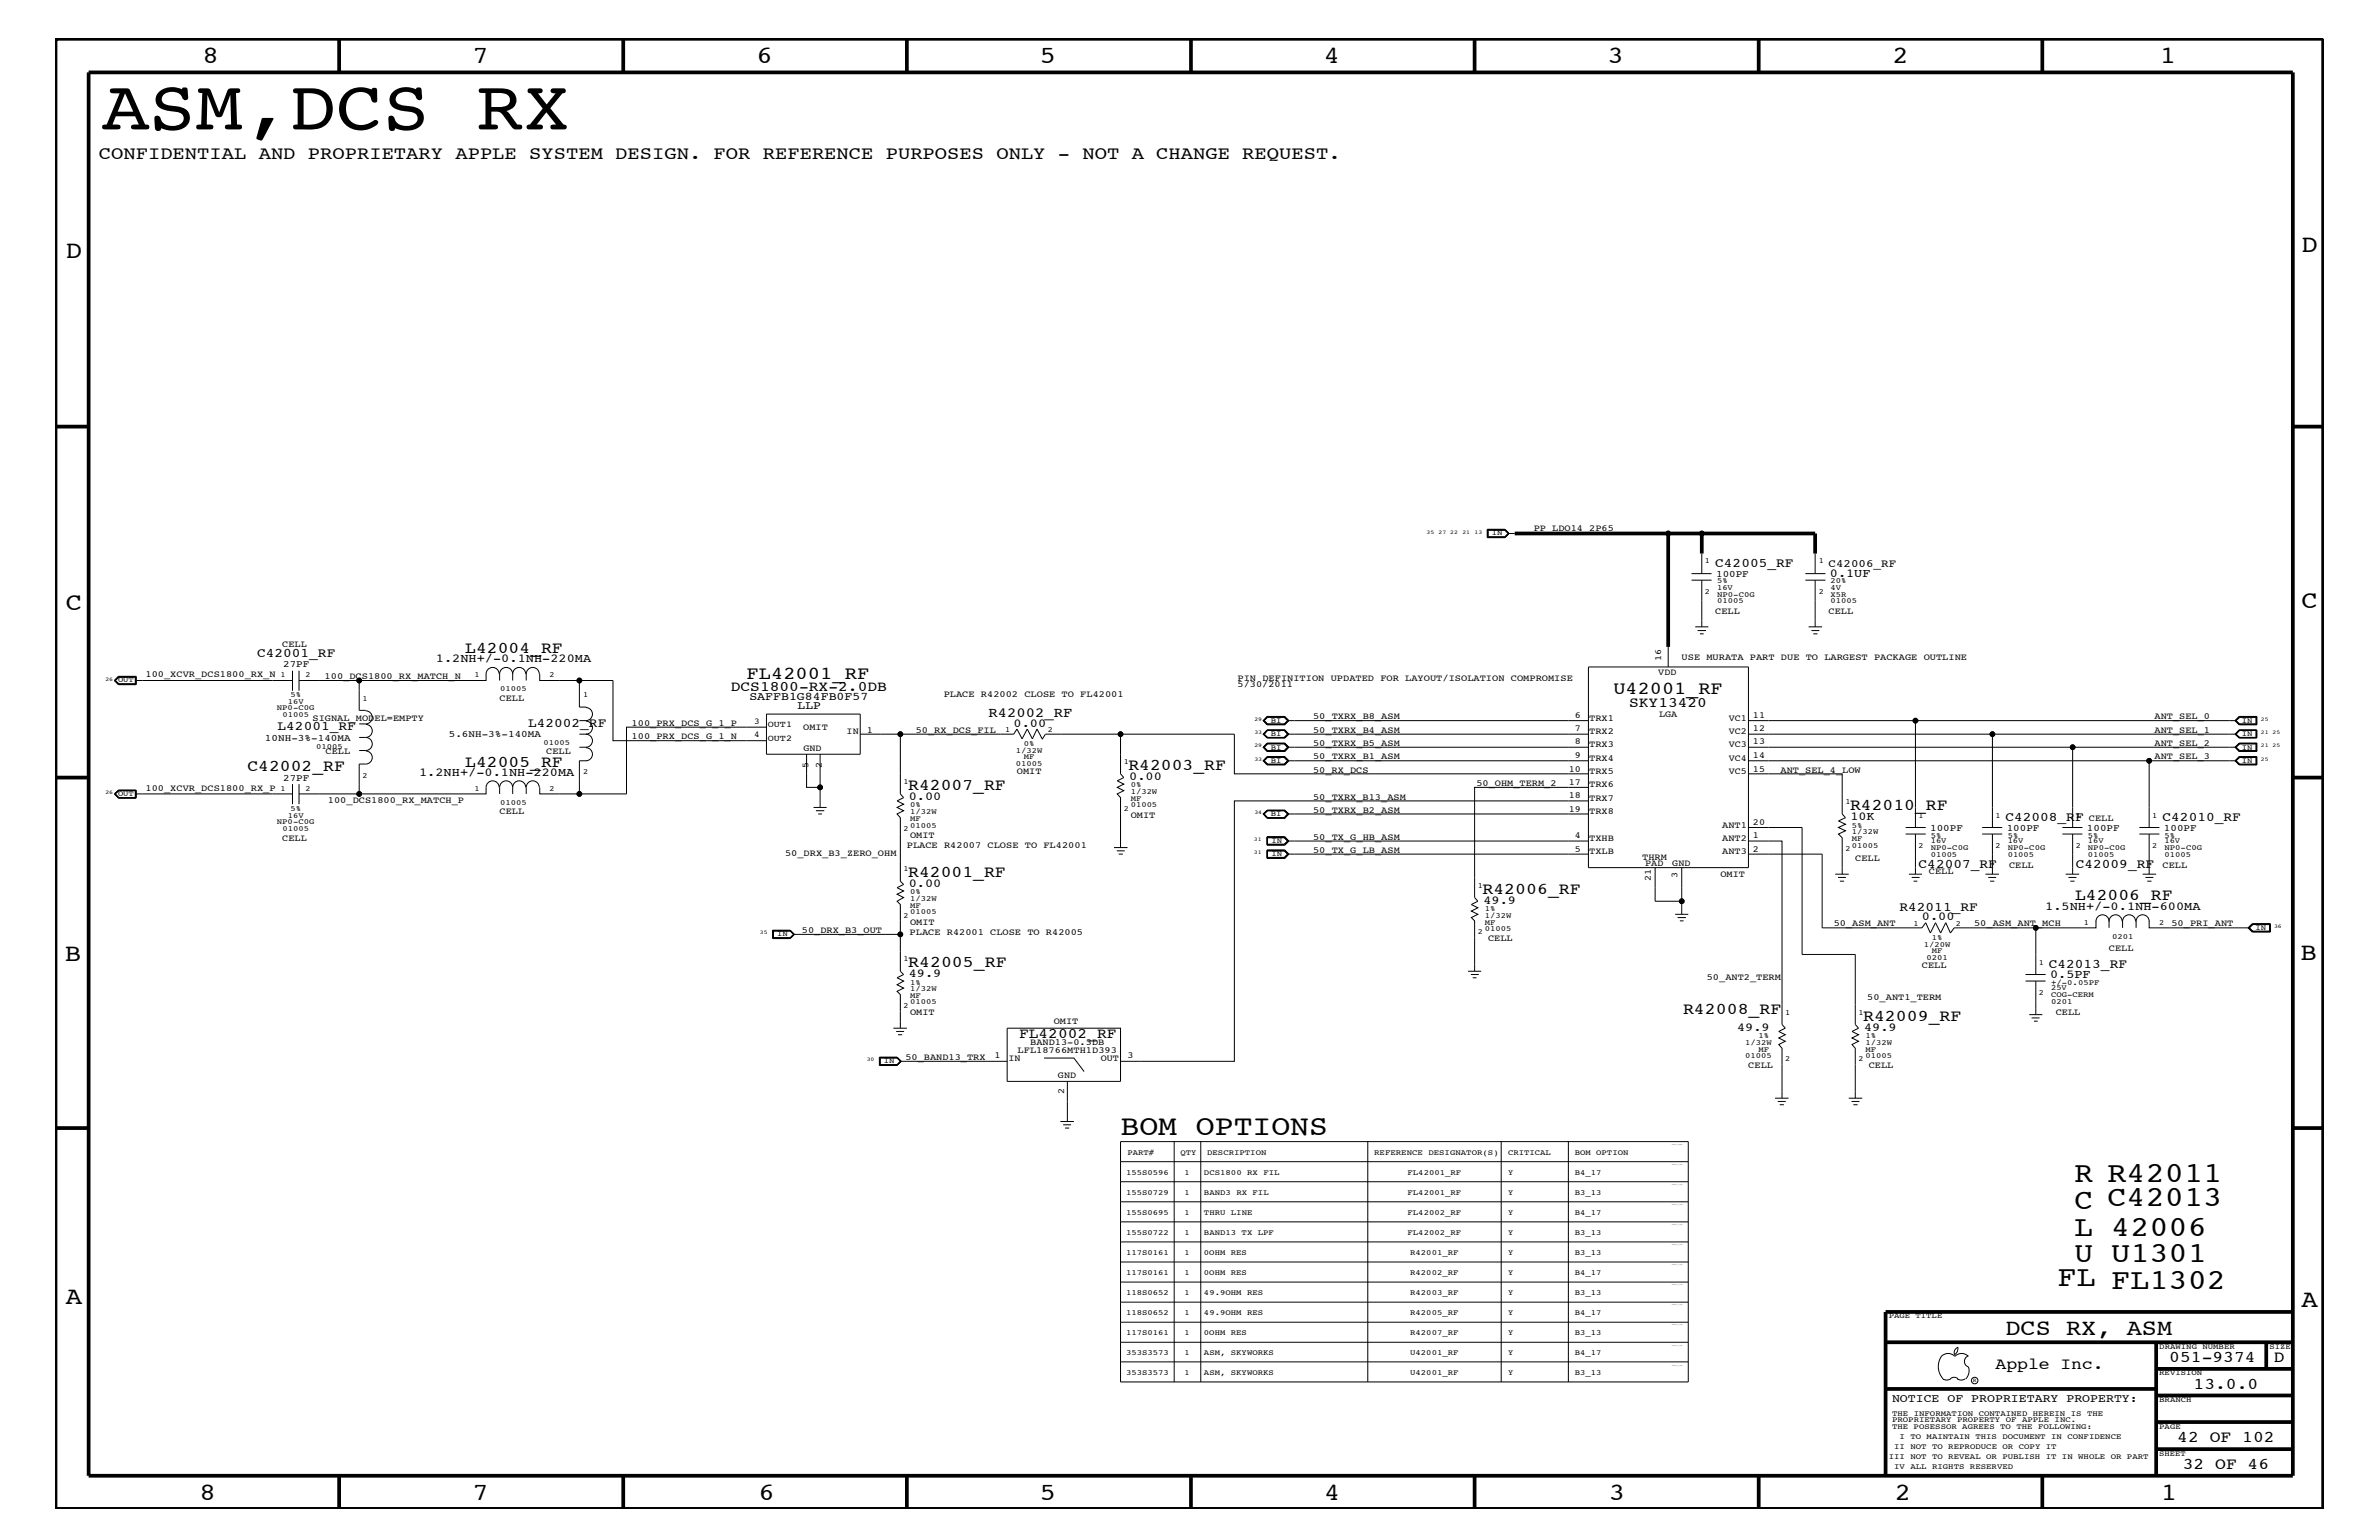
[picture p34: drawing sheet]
<svg xmlns="http://www.w3.org/2000/svg" width="432mm" height="279mm" viewBox="0 0 432 279" stroke-linecap="round" stroke-linejoin="round" font-family="sans-serif">
<defs><g id="words">
<text font-size="12.9" x="18.5" y="23.5">ASM,DCS RX</text>
<g font-size="5.2">
<text x="203.4" y="205.9">BOM OPTIONS</text>
<text x="376.5" y="214.5">R R42011</text>
<text x="376.5" y="219.4">C C42013</text>
<text x="376.5" y="224.2">L 42006</text>
<text x="373.5" y="233.3">FL FL1302</text>
<text x="376.5" y="229.1">U U1301</text>
</g>
<g font-size="4.5">
<text x="36.7" y="11.5">8</text>
<text x="85.8" y="11.5">7</text>
<text x="137.3" y="11.5">6</text>
<text x="188.7" y="11.5">5</text>
<text x="240.3" y="11.5">4</text>
<text x="291.8" y="11.5">3</text>
<text x="343.5" y="11.5">2</text>
<text x="392" y="11.5">1</text>
<text x="11.9" y="46.8">D</text>
<text x="417.7" y="45.7">D</text>
<text x="11.9" y="110.6">C</text>
<text x="417.7" y="110.3">C</text>
<text x="11.8" y="174.3">B</text>
<text x="417.6" y="174.2">B</text>
<text x="11.9" y="236.7">A</text>
<text x="417.7" y="237.1">A</text>
<text x="36.2" y="272.1">8</text>
<text x="85.8" y="272.1">7</text>
<text x="137.7" y="272.1">6</text>
<text x="188.7" y="272.1">5</text>
<text x="240.4" y="272.1">4</text>
<text x="292" y="272.1">3</text>
<text x="343.9" y="272.1">2</text>
<text x="392.2" y="272.1">1</text>
</g>
<text font-size="4.1" x="364" y="242.3">DCS RX, ASM</text>
<g font-size="3.3">
<text x="17.9" y="28.9">CONFIDENTIAL AND PROPRIETARY APPLE SYSTEM DESIGN. FOR REFERENCE PURPOSES ONLY - NOT A CHANGE REQUEST.</text>
<text x="135.5" y="123.2">FL42001_RF</text>
<text x="292.9" y="125.9">U42001_RF</text>
</g>
<g font-size="3">
<text x="84.5" y="118.5">L42004_RF</text>
<text x="44.9" y="139.8">C42002_RF</text>
<text x="84.5" y="139.1">L42005_RF</text>
<text x="164.8" y="143.4">R42007_RF</text>
<text x="204.8" y="139.7">R42003_RF</text>
<text x="335.8" y="147">R42010_RF</text>
<text x="164.8" y="159.1">R42001_RF</text>
<text x="269.1" y="162.2">R42006_RF</text>
<text x="376.6" y="163.4">L42006_RF</text>
<text x="164.8" y="175.5">R42005_RF</text>
<text x="305.5" y="184">R42008_RF</text>
<text x="338.2" y="185.2">R42009_RF</text>
<text x="362.2" y="248.4">Apple Inc.</text>
<text x="393.7" y="247.1">051-9374</text>
<text x="398.1" y="252">13.0.0</text>
<text x="412.7" y="247.1">D</text>
<text x="395.2" y="261.6">42 OF 102</text>
<text x="396.2" y="266.6">32 OF 46</text>
</g>
<g font-size="2.6">
<text x="132.6" y="125.3">DCS1800-RX-2.0DB</text>
<text x="295.7" y="128.3">SKY13420</text>
<text x="185" y="188.3">FL42002_RF</text>
</g>
<text font-size="2.5" x="179.4" y="130.2">R42002_RF</text>
<g font-size="2.4">
<text x="311.3" y="102.9">C42005_RF</text>
<text x="46.7" y="119.2">C42001_RF</text>
<text x="95.8" y="131.9">L42002_RF</text>
<text x="50.4" y="132.5">L42001_RF</text>
<text x="364" y="149">C42008_RF</text>
<text x="392.5" y="149">C42010_RF</text>
<text x="348.2" y="157.4">C42007_RF</text>
<text x="376.8" y="157.4">C42009_RF</text>
<text x="344.8" y="165.3">R42011_RF</text>
<text x="371.9" y="175.6">C42013_RF</text>
</g>
<g font-size="2.2">
<text x="332.1" y="104.7">0.1UF</text>
<text x="79.1" y="120.2">1.2NH+/-0.1NH-220MA</text>
<text x="184" y="131.9">0.00</text>
<text x="76.1" y="140.8">1.2NH+/-0.1NH-220MA</text>
<text x="205" y="141.5">0.00</text>
<text x="164.9" y="145.1">0.00</text>
<text x="335.9" y="148.8">10K</text>
<text x="164.9" y="160.9">0.00</text>
<text x="269.2" y="163.9">49.9</text>
<text x="348.8" y="167">0.00</text>
<text x="371.2" y="165">1.5NH+/-0.1NH-600MA</text>
<text x="164.9" y="177.3">49.9</text>
<text x="372.1" y="177.4">0.5PF</text>
<text x="315.3" y="187">49.9</text>
<text x="338.3" y="187">49.9</text>
</g>
<g font-size="2.1">
<text x="136" y="127">SAFFB1G84FB0F57</text>
<text x="144.8" y="128.7">LLP</text>
<text x="343.4" y="254.4">NOTICE OF PROPRIETARY PROPERTY:</text>
</g>
<text font-size="2" x="331.9" y="102.9">C42006_RF</text>
<g font-size="1.8">
<text x="311.5" y="104.7">100PF</text>
<text x="51.4" y="121">27PF</text>
<text x="48.1" y="134.4">10NH-3%-140MA</text>
<text x="81.4" y="133.8">5.6NH-3%-140MA</text>
<text x="51.4" y="141.7">27PF</text>
<text x="350.4" y="150.7">100PF</text>
<text x="364.2" y="150.7">100PF</text>
<text x="378.8" y="150.7">100PF</text>
<text x="392.8" y="150.7">100PF</text>
</g>
<g font-size="1.7">
<text x="278.4" y="96.3">PP_LDO14_2P65</text>
<text x="311.3" y="111.4">CELL</text>
<text x="331.9" y="111.4">CELL</text>
<text x="51.2" y="117.4">CELL</text>
<text x="305.2" y="119.8">USE MURATA PART DUE TO LARGEST PACKAGE OUTLINE</text>
<text x="26.4" y="122.9">100_XCVR_DCS1800_RX_N</text>
<text x="58.9" y="123.2">100_DCS1800_RX_MATCH_N</text>
<text x="224.6" y="123.5">PIN DEFINITION UPDATED FOR LAYOUT/ISOLATION COMPROMISE</text>
<text x="224.6" y="124.7">5/30/2011</text>
<text x="301" y="122.5">VDD</text>
<text x="301.5" y="120" transform="rotate(-90 301.5 120)">16</text>
<text x="56.7" y="130.8">SIGNAL_MODEL=EMPTY</text>
<text x="90.7" y="127.1">CELL</text>
<text x="114.6" y="131.7">100_PRX_DCS_G_1_P</text>
<text x="171.3" y="126.5">PLACE R42002 CLOSE TO FL42001</text>
<text x="238.3" y="130.5">50_TXRX_B8_ASM</text>
<text x="285.8" y="130.2">6</text>
<text x="288.5" y="130.8">TRX1</text>
<text x="301.1" y="130.2">LGA</text>
<text x="313.8" y="130.8">VC1</text>
<text x="318.2" y="130.2">11</text>
<text x="391.1" y="130.5">ANT_SEL_0</text>
<text x="59.1" y="136.8">CELL</text>
<text x="99.1" y="136.8">CELL</text>
<text x="114.6" y="134.1">100_PRX_DCS_G_1_N</text>
<text x="145.8" y="132.5">OMIT</text>
<text x="145.8" y="136.3">GND</text>
<text x="153.7" y="133.2">IN</text>
<text x="157.3" y="133">1</text>
<text x="166.2" y="133">50_RX_DCS_FIL</text>
<text x="238.3" y="135.3">50_TXRX_B5_ASM</text>
<text x="238.3" y="133">50_TXRX_B4_ASM</text>
<text x="238.3" y="137.8">50_TXRX_B1_ASM</text>
<text x="285.8" y="132.7">7</text>
<text x="285.8" y="135.1">8</text>
<text x="285.8" y="137.5">9</text>
<text x="288.5" y="133.2">TRX2</text>
<text x="288.5" y="135.6">TRX3</text>
<text x="313.8" y="135.6">VC3</text>
<text x="313.8" y="133.2">VC2</text>
<text x="318.2" y="132.7">12</text>
<text x="318.2" y="135.1">13</text>
<text x="318.2" y="137.5">14</text>
<text x="391.1" y="133">ANT_SEL_1</text>
<text x="391.1" y="135.3">ANT_SEL_2</text>
<text x="391.1" y="137.8">ANT_SEL_3</text>
<text x="26.4" y="143.5">100_XCVR_DCS1800_RX_P</text>
<text x="146.7" y="139.3" transform="rotate(-90 146.7 139.3)">5</text>
<text x="149.2" y="139.3" transform="rotate(-90 149.2 139.3)">2</text>
<text x="184.6" y="140.4">OMIT</text>
<text x="238.3" y="140.2">50_RX_DCS</text>
<text x="268" y="142.6">50_OHM_TERM_2</text>
<text x="284.7" y="142.4">17</text>
<text x="284.7" y="140">10</text>
<text x="288.5" y="142.9">TRX6</text>
<text x="288.5" y="140.4">TRX5</text>
<text x="288.5" y="138">TRX4</text>
<text x="313.8" y="138">VC4</text>
<text x="313.8" y="140.4">VC5</text>
<text x="318.2" y="140">15</text>
<text x="323.2" y="140.2">ANT_SEL_4_LOW</text>
<text x="59.5" y="145.7">100_DCS1800_RX_MATCH_P</text>
<text x="90.7" y="147.7">CELL</text>
<text x="205.2" y="148.4">OMIT</text>
<text x="238.3" y="145.1">50_TXRX_B13_ASM</text>
<text x="238.3" y="147.5">50_TXRX_B2_ASM</text>
<text x="284.7" y="144.8">18</text>
<text x="284.7" y="147.3">19</text>
<text x="288.5" y="145.3">TRX7</text>
<text x="288.5" y="147.7">TRX8</text>
<text x="318.2" y="149.6">20</text>
<text x="379.1" y="149">CELL</text>
<text x="51.2" y="152.6">CELL</text>
<text x="142.5" y="155.4">50_DRX_B3_ZERO_OHM</text>
<text x="164.6" y="153.8">PLACE R42007 CLOSE TO FL42001</text>
<text x="165.2" y="152">OMIT</text>
<text x="238.3" y="154.7">50_TX_G_LB_ASM</text>
<text x="238.3" y="152.3">50_TX_G_HB_ASM</text>
<text x="285.8" y="152.1">4</text>
<text x="285.8" y="154.5">5</text>
<text x="288.5" y="152.6">TXHB</text>
<text x="288.5" y="155">TXLB</text>
<text x="298.1" y="156">THRM</text>
<text x="312.6" y="150.1">ANT1</text>
<text x="312.6" y="152.6">ANT2</text>
<text x="312.6" y="155">ANT3</text>
<text x="318.2" y="152.1">1</text>
<text x="318.2" y="154.5">2</text>
<text x="298.6" y="157.2">PAD</text>
<text x="299.6" y="159.9" transform="rotate(-90 299.6 159.9)">21</text>
<text x="303.5" y="157.2">GND</text>
<text x="304.5" y="159.4" transform="rotate(-90 304.5 159.4)">3</text>
<text x="312.3" y="159.2">OMIT</text>
<text x="336.7" y="156.2">CELL</text>
<text x="350.1" y="158.6">CELL</text>
<text x="364.7" y="157.4">CELL</text>
<text x="392.5" y="157.4">CELL</text>
<text x="165.2" y="167.8">OMIT</text>
<text x="145.5" y="169.3">50_DRX_B3_OUT</text>
<text x="165.1" y="169.7">PLACE R42001 CLOSE TO R42005</text>
<text x="270.1" y="170.7">CELL</text>
<text x="332.8" y="168.1">50_ASM_ANT</text>
<text x="358.3" y="168.1">50_ASM_ANT_MCH</text>
<text x="382.8" y="172.6">CELL</text>
<text x="394.1" y="168.1">50_PRI_ANT</text>
<text x="309.8" y="177.7">50_ANT2_TERM</text>
<text x="348.8" y="175.6">CELL</text>
<text x="165.2" y="184.1">OMIT</text>
<text x="191.3" y="185.9">OMIT</text>
<text x="338.9" y="181.4">50_ANT1_TERM</text>
<text x="373.1" y="184.1">CELL</text>
<text x="180.5" y="192">1</text>
<text x="184.7" y="191.1">LFL18766MTH1D393</text>
<text x="187" y="189.7">BAND13-0.3DB</text>
<text x="204.6" y="192">3</text>
<text x="164.3" y="192.3">50_BAND13_TRX</text>
<text x="183" y="192.6">IN</text>
<text x="192" y="195.6">GND</text>
<text x="199.8" y="192.6">OUT</text>
<text x="317.3" y="193.7">CELL</text>
<text x="339.2" y="193.7">CELL</text>
<text x="193.1" y="198.5" transform="rotate(-90 193.1 198.5)">2</text>
</g>
<g font-size="1.6">
<text x="136.9" y="131.3">3</text>
<text x="139.4" y="131.9">OUT1</text>
<text x="136.9" y="133.8">4</text>
<text x="139.4" y="134.4">OUT2</text>
</g>
<g font-size="1.4">
<text x="270.8" y="97.1">IN</text>
<text x="309.5" y="107.7">2</text>
<text x="309.5" y="102.2">1</text>
<text x="311.7" y="107">16V</text>
<text x="311.7" y="105.9">5%</text>
<text x="330.1" y="107.7">2</text>
<text x="330.1" y="102.2">1</text>
<text x="332.2" y="105.9">20%</text>
<text x="332.2" y="107">4V</text>
<text x="311.7" y="109.4">01005</text>
<text x="311.7" y="108.2">NP0-C0G</text>
<text x="332.2" y="108.2">X5R</text>
<text x="332.2" y="109.4">01005</text>
<text x="21.4" y="123.8">OUT</text>
<text x="50.9" y="122.9">1</text>
<text x="55.5" y="122.9">2</text>
<text x="86.1" y="122.9">1</text>
<text x="90.8" y="125.4">01005</text>
<text x="99.7" y="122.9">2</text>
<text x="50.2" y="128.9">NP0-C0G</text>
<text x="51.3" y="130.2">01005</text>
<text x="52.2" y="127.7">16V</text>
<text x="52.7" y="126.5">5%</text>
<text x="65.8" y="127.1">1</text>
<text x="105.8" y="126.5">1</text>
<text x="230.6" y="131.1">BI</text>
<text x="406.9" y="131.1">IN</text>
<text x="57.4" y="135.8">01005</text>
<text x="98.6" y="135.2">01005</text>
<text x="182.5" y="132.8">1</text>
<text x="184.4" y="136.6">1/32W</text>
<text x="185.8" y="137.8">MF</text>
<text x="185.8" y="135.3">0%</text>
<text x="190.2" y="132.8">2</text>
<text x="230.6" y="133.5">BI</text>
<text x="230.6" y="136">BI</text>
<text x="406.9" y="136">IN</text>
<text x="406.9" y="133.5">IN</text>
<text x="50.9" y="143.5">1</text>
<text x="55.5" y="143.5">2</text>
<text x="65.8" y="141.1">2</text>
<text x="86.1" y="143.5">1</text>
<text x="99.7" y="143.5">2</text>
<text x="105.8" y="140.4">2</text>
<text x="164" y="142.3">1</text>
<text x="184.4" y="139">01005</text>
<text x="204" y="138.6">1</text>
<text x="205.2" y="142.9">0%</text>
<text x="230.6" y="138.4">BI</text>
<text x="406.9" y="138.4">IN</text>
<text x="21.4" y="144.5">OUT</text>
<text x="50.2" y="149.5">NP0-C0G</text>
<text x="52.2" y="148.4">16V</text>
<text x="52.7" y="147.1">5%</text>
<text x="90.8" y="146">01005</text>
<text x="165.2" y="147.7">1/32W</text>
<text x="165.2" y="149">MF</text>
<text x="165.2" y="146.5">0%</text>
<text x="204" y="147.1">2</text>
<text x="205.2" y="145.3">MF</text>
<text x="205.2" y="144">1/32W</text>
<text x="205.2" y="146.5">01005</text>
<text x="230.6" y="148.1">BI</text>
<text x="334.9" y="145.9">1</text>
<text x="348.2" y="148.4">1</text>
<text x="362.2" y="148.4">1</text>
<text x="376.8" y="148.4">1</text>
<text x="390.7" y="148.4">1</text>
<text x="51.3" y="150.7">01005</text>
<text x="164" y="150.7">2</text>
<text x="165.2" y="150.1">01005</text>
<text x="230.8" y="152.9">IN</text>
<text x="230.8" y="155.4">IN</text>
<text x="334.9" y="154.4">2</text>
<text x="336.1" y="150.1">5%</text>
<text x="336.1" y="152.6">MF</text>
<text x="336.1" y="151.3">1/32W</text>
<text x="336.1" y="153.8">01005</text>
<text x="348.2" y="153.8">2</text>
<text x="350.4" y="152">5%</text>
<text x="350.4" y="154.3">NP0-C0G</text>
<text x="350.4" y="153">16V</text>
<text x="350.4" y="155.5">01005</text>
<text x="362.2" y="153.8">2</text>
<text x="364.4" y="154.3">NP0-C0G</text>
<text x="364.4" y="153">16V</text>
<text x="364.4" y="152">5%</text>
<text x="364.4" y="155.5">01005</text>
<text x="376.8" y="153.8">2</text>
<text x="379" y="154.3">NP0-C0G</text>
<text x="379" y="153">16V</text>
<text x="379" y="152">5%</text>
<text x="379" y="155.5">01005</text>
<text x="390.7" y="153.8">2</text>
<text x="392.9" y="152">5%</text>
<text x="392.9" y="153">16V</text>
<text x="392.9" y="155.5">01005</text>
<text x="392.9" y="154.3">NP0-C0G</text>
<text x="164" y="158">1</text>
<text x="268.2" y="161.1">1</text>
<text x="164" y="166.5">2</text>
<text x="165.2" y="163.5">1/32W</text>
<text x="165.2" y="165.9">01005</text>
<text x="165.2" y="162.2">0%</text>
<text x="165.2" y="164.7">MF</text>
<text x="269.5" y="167.8">MF</text>
<text x="269.5" y="165.3">1%</text>
<text x="269.5" y="166.5">1/32W</text>
<text x="378.2" y="167.8">1</text>
<text x="391.9" y="167.8">2</text>
<text x="141.1" y="169.9">IN</text>
<text x="268.2" y="169.5">2</text>
<text x="269.5" y="168.9">01005</text>
<text x="347.3" y="168">1</text>
<text x="349.2" y="171.7">1/20W</text>
<text x="350.6" y="172.9">MF</text>
<text x="350.6" y="170.5">1%</text>
<text x="355" y="168">2</text>
<text x="383.4" y="170.3">0201</text>
<text x="409.4" y="168.7">IN</text>
<text x="164" y="174.4">1</text>
<text x="165.2" y="179.9">1/32W</text>
<text x="165.2" y="178.7">1%</text>
<text x="349.7" y="174.2">0201</text>
<text x="370.1" y="175">1</text>
<text x="372.3" y="179.7">25V</text>
<text x="372.3" y="178.7">+/-0.05PF</text>
<text x="164" y="182.9">2</text>
<text x="165.2" y="182.2">01005</text>
<text x="165.2" y="181">MF</text>
<text x="324" y="184.1">1</text>
<text x="337.3" y="184.1">1</text>
<text x="370.1" y="180.5">2</text>
<text x="372.3" y="181">COG-CERM</text>
<text x="372.3" y="182.1">0201</text>
<text x="316.7" y="189.5">1/32W</text>
<text x="316.7" y="192">01005</text>
<text x="319.2" y="188.3">1%</text>
<text x="319.2" y="190.8">MF</text>
<text x="338.6" y="188.3">1%</text>
<text x="338.6" y="190.8">MF</text>
<text x="338.6" y="192">01005</text>
<text x="338.6" y="189.5">1/32W</text>
<text x="160.4" y="192.9">IN</text>
<text x="324" y="192.6">2</text>
<text x="337.3" y="192.6">2</text>
<text x="204.6" y="209.6">PART#</text>
<text x="214.3" y="209.6">QTY</text>
<text x="219.1" y="209.6">DESCRIPTION</text>
<text x="249.4" y="209.6">REFERENCE DESIGNATOR(S)</text>
<text x="273.7" y="209.6">CRITICAL</text>
<text x="285.8" y="209.6">BOM OPTION</text>
<text x="204.4" y="213.2">155S0596</text>
<text x="215" y="213.2">1</text>
<text x="218.5" y="213.2">DCS1800 RX FIL</text>
<text x="255.5" y="213.2">FL42001_RF</text>
<text x="273.7" y="213.2">Y</text>
<text x="285.8" y="213.2">B4_17</text>
<text x="204.4" y="220.4">155S0695</text>
<text x="204.4" y="216.9">155S0729</text>
<text x="215" y="220.4">1</text>
<text x="215" y="216.9">1</text>
<text x="218.5" y="216.9">BAND3 RX FIL</text>
<text x="218.5" y="220.4">THRU LINE</text>
<text x="255.5" y="220.4">FL42002_RF</text>
<text x="255.5" y="216.9">FL42001_RF</text>
<text x="273.7" y="220.4">Y</text>
<text x="273.7" y="216.9">Y</text>
<text x="285.8" y="220.4">B4_17</text>
<text x="285.8" y="216.9">B3_13</text>
<text x="204.4" y="227.7">117S0161</text>
<text x="204.4" y="224.1">155S0722</text>
<text x="215" y="227.7">1</text>
<text x="215" y="224.1">1</text>
<text x="218.5" y="224.1">BAND13 TX LPF</text>
<text x="218.5" y="227.7">0OHM RES</text>
<text x="255.5" y="224.1">FL42002_RF</text>
<text x="255.9" y="227.7">R42001_RF</text>
<text x="273.7" y="227.7">Y</text>
<text x="273.7" y="224.1">Y</text>
<text x="285.8" y="227.7">B3_13</text>
<text x="285.8" y="224.1">B3_13</text>
<text x="204.4" y="231.3">117S0161</text>
<text x="215" y="231.3">1</text>
<text x="218.5" y="231.3">0OHM RES</text>
<text x="255.9" y="231.3">R42002_RF</text>
<text x="273.7" y="231.3">Y</text>
<text x="285.8" y="231.3">B4_17</text>
<text x="204.4" y="235">118S0652</text>
<text x="204.4" y="238.6">118S0652</text>
<text x="215" y="235">1</text>
<text x="215" y="238.6">1</text>
<text x="218.5" y="235">49.9OHM RES</text>
<text x="218.5" y="238.6">49.9OHM RES</text>
<text x="255.9" y="235">R42003_RF</text>
<text x="255.9" y="238.6">R42005_RF</text>
<text x="273.7" y="235">Y</text>
<text x="273.7" y="238.6">Y</text>
<text x="285.8" y="235">B3_13</text>
<text x="285.8" y="238.6">B4_17</text>
<text x="342.8" y="239.2">PAGE TITLE</text>
<text x="204.4" y="242.3">117S0161</text>
<text x="204.4" y="245.9">353S3573</text>
<text x="215" y="242.3">1</text>
<text x="215" y="245.9">1</text>
<text x="218.5" y="245.9">ASM, SKYWORKS</text>
<text x="218.5" y="242.3">0OHM RES</text>
<text x="255.9" y="242.3">R42007_RF</text>
<text x="255.9" y="245.9">U42001_RF</text>
<text x="273.7" y="242.3">Y</text>
<text x="273.7" y="245.9">Y</text>
<text x="285.8" y="242.3">B3_13</text>
<text x="285.8" y="245.9">B4_17</text>
<text x="391.9" y="244.7">DRAWING NUMBER</text>
<text x="411.9" y="244.7">SIZE</text>
<text x="204.4" y="249.5">353S3573</text>
<text x="215" y="249.5">1</text>
<text x="218.5" y="249.5">ASM, SKYWORKS</text>
<text x="255.9" y="249.5">U42001_RF</text>
<text x="273.7" y="249.5">Y</text>
<text x="285.8" y="249.5">B3_13</text>
<text x="391.9" y="249.5">REVISION</text>
<text x="343.4" y="256.8">THE INFORMATION CONTAINED HEREIN IS THE</text>
<text x="391.9" y="254.4">BRANCH</text>
<text x="343.4" y="258">PROPRIETARY PROPERTY OF APPLE INC.</text>
<text x="343.4" y="259.3">THE POSESSOR AGREES TO THE FOLLOWING:</text>
<text x="343.8" y="262.9">II NOT TO REPRODUCE OR COPY IT</text>
<text x="344.8" y="261.1">I TO MAINTAIN THIS DOCUMENT IN CONFIDENCE</text>
<text x="391.9" y="259.3">PAGE</text>
<text x="342.8" y="264.7">III NOT TO REVEAL OR PUBLISH IT IN WHOLE OR PART</text>
<text x="343.8" y="266.6">IV ALL RIGHTS RESERVED</text>
<text x="391.9" y="264.1">SHEET</text>
</g>
<g font-size="1">
<text x="258.9" y="96.8">35</text>
<text x="261.1" y="96.8">27 22</text>
<text x="265.4" y="96.8">21</text>
<text x="267.6" y="96.8">13</text>
<text x="19.1" y="123.5">26</text>
<text x="227.7" y="130.8">29</text>
<text x="410.4" y="130.8">25</text>
<text x="227.7" y="133.2">33</text>
<text x="227.7" y="135.6">29</text>
<text x="410.4" y="135.6">21 25</text>
<text x="410.4" y="133.2">21 25</text>
<text x="227.7" y="138">33</text>
<text x="410.4" y="138">25</text>
<text x="19.1" y="144">26</text>
<text x="227.7" y="147.7">34</text>
<text x="227.6" y="152.6">31</text>
<text x="227.6" y="155">31</text>
<text x="137.9" y="169.5">35</text>
<text x="412.8" y="168.3">36</text>
<text x="157.3" y="192.6">30</text>
<text x="358.1" y="250.7">R</text>
</g>
</g></defs>
<g fill="none" stroke="#000" stroke-width=".18">
<path d="M269.9 96h3.3l.7 .8-.7 .8h-3.3zM270 96.1h3.2l.6 .7-.6 .7h-3.2zM270.1 96.2h3.1l.5 .6-.5 .6h-3.1zM273.7 96.8h1.2M302.8 117.4v3.6M307 105.3h3.7M307 104.1h3.7M307.7 113.7h2.4M308.1 114.4h1.5M308.5 115h.7M308.9 100.4v3.7M308.9 105.3v8.4"/>
<path d="M327.7 104.1h3.6M327.7 105.3h3.6M328.3 113.7h2.4M328.8 114.4h1.4M329.1 115h.8M329.5 100.4v3.7M329.5 105.3v8.4M20.9 123.5l.6 .6M20.9 123.5l.7-.6h3v1.2h-3zM21.5 122.8l-.6 .7M21.5 122.7h3.2v1.5h-3.2l-.8-.7zM21.5 122.8l-.7 .7 .7 .6"/>
<path d="M21.5 122.8h3.1v1.3h-3.1M24.6 123.5h28.5M53.1 121.7v3.6M54.3 121.7v3.6M54.3 123.5h10.9M65.2 133.8h1.2M66.4 133.8a1.19 1.19 0 0 1 1.2 1.2 1.19 1.19 0 0 1-1.2 1.2h-1.2M66.4 129a1.19 1.19 0 0 1 1.2 1.1 1.19 1.19 0 0 1-1.2 1.2h-1.2M66.4 131.4a1.19 1.19 0 0 1 1.2 1.2 1.19 1.19 0 0 1-1.2 1.2M66.4 136.2a1.19 1.19 0 0 1 1.2 1.2 1.19 1.19 0 0 1-1.2 1.2h-1.2v5.4M90.6 122.3a1.19 1.19 0 0 0-1.2-1.2 1.19 1.19 0 0 0-1.2 1.2v1.2h-23v5.4h1.2M93.1 122.3a1.19 1.19 0 0 1 1.1-1.2 1.19 1.19 0 0 1 1.2 1.2"/>
<path d="M93.1 122.3a1.19 1.19 0 0 0-1.2-1.2 1.19 1.19 0 0 0-1.2 1.2v1.2M93.1 122.3v1.2M97.9 122.3a1.19 1.19 0 0 0-1.2-1.2 1.19 1.19 0 0 0-1.2 1.2v1.2M98 122.3v1.2h13.3v10.9h27.8M105.2 133.2h1.2M105.2 135.6h1.2M105.2 130.7h1.2M105.2 123.5v4.8h1.2M106.3 130.8a1.19 1.19 0 0 1 1.2 1.2 1.19 1.19 0 0 1-1.2 1.2 1.19 1.19 0 0 1 1.2 1.2 1.19 1.19 0 0 1-1.1 1.2M106.3 128.4a1.19 1.19 0 0 1 1.2 1.1 1.19 1.19 0 0 1-1.1 1.2M106.3 135.7a1.19 1.19 0 0 1 1.2 1.1 1.19 1.19 0 0 1-1.1 1.2M139.1 131.9h-25.4v12.1h-8.5v-6h1.2"/>
<path d="M139.1 129.6h17v7.2h-17zM146.4 136.8v6.1h2.5v-6.1M156.1 133.2h7.3M189.2 134.1l.5-.9h13.7v7.2l.6 .7-1.2 .6 1.2 .6-1.2 .6 1.2 .5-1.2 .6 .6 .7v9.1M189.2 134l-1-1.7-.8 1.7-1-1.7-.9 1.7-.9-1.7-.6 .9h-20.6v10.8l.6 .7-1.2 .6 1.2 .6-1.2 .6 1.2 .6-1.2 .6 .6 .7v11.5l.6 .6-1.2 .6 1.2 .5-1.2 .6 1.2 .6-1.2 .7 .6 .6v12.1l.6 .6-1.2 .6 1.2 .6-1.2 .7 1.2 .6-1.2 .6 .6 .5v6.1M203.4 133.2h20.6v7.2h64.3M229.3 133.2l.8-.8h3.1l.7 .8-.7 .7h-3.1zM229.3 135.6l.8-.7h3.1l.7 .7-.7 .7h-3.1zM229.4 135.6l.7-.7h3l.7 .7-.7 .6h-3zM230 137.3h3.2l.7 .7-.7 .8h-3.2l-.7-.8zM230 132.4h3.2l.7 .8-.7 .7h-3.2l-.7-.7zM230 130h3.2l.7 .7-.7 .8h-3.2l-.7-.8z"/>
<path d="M230 134.8h3.2l.7 .8-.7 .7h-3.2l-.7-.7zM230.1 137.3h3l.7 .7-.7 .7h-3M230.1 132.5h3l.7 .7-.7 .6h-3M230.1 130.1h3l.7 .6-.7 .7h-3M230.1 132.5h3l.6 .7h54.6M230.1 137.3h3.1l.7 .7-.7 .7h-3.1M230.1 137.3l-.8 .7 .8 .7M230.1 137.3l-.7 .7 .7 .7M230.1 132.5l-.7 .7 .7 .6M230.1 132.5l-.6 .7 .6 .6M230.1 130.1h3.1l.7 .6-.7 .7h-3.1M230.1 130.1l-.8 .6 .8 .7"/>
<path d="M230.1 130.1l-.7 .6 .7 .7M233.7 133.2l-.6 .6h-3M233.7 130.7l-.6 .6h-3l-.6-.6 .6-.5h3l.6 .5h54.6M288.3 138h-54.6l-.6-.6h-3l-.6 .6 .6 .6h3l.6-.6M288.3 135.6h-54.6l-.6-.6h-3l-.6 .6 .6 .6h3l.6-.6M288.3 121h29.1v36.4h-29.1zM317.4 133.2h88.4M317.4 138h88.4M317.4 135.6h88.4M317.4 130.7h88.4M347.7 130.7v19.4M361.6 133.2v16.9"/>
<path d="M376.2 135.6v14.5M390.1 138v12.1M405.7 135.6l.7-.8h3.2v1.5h-3.2zM405.7 130.7l.7-.7h3.2v1.5h-3.2zM405.8 138l.7-.6h3v1.2h-3zM405.8 135.6l.7-.6h3v1.2h-3zM405.8 130.7l.7-.5h3v1.1h-3zM405.8 133.2l.6 .6h3.2M405.8 138l.6 .7M405.8 135.6l.6 .6h3.2M405.8 130.7l.6 .7M406.4 137.3l-.6 .7"/>
<path d="M406.4 134.9l-.6 .7M406.4 130.1l-.6 .6M406.4 137.3l-.7 .7 .7 .7M406.4 134.9l-.7 .7 .7 .7M406.4 132.4l-.7 .8 .7 .7M406.4 130.1l-.7 .6 .7 .7M406.4 137.3h3.2v1.5h-3.2l-.7-.8zM406.4 132.4h3.2v1.5h-3.2M406.4 137.3h3.2v1.4h-3.2M406.4 130.1h3.2v1.3h-3.2M406.4 134.9h3.2v1.4M406.5 132.5l-.7 .7 .7 .6"/>
<path d="M409.5 132.5v1.3M409.6 132.4v1.5M409.6 132.5h-3.2l-.6 .7M20.9 144l.6 .7h3.1M20.9 144l.7 .7M21.5 143.4l-.8 .6 .8 .8M21.5 143.4l-.7 .6 .7 .8M21.5 143.4h3.2v1.4h-3.2M21.6 143.4l-.7 .6M24.6 143.4v1.3M24.6 144h28.5M24.6 143.4h-3.1l-.6 .6"/>
<path d="M24.6 143.4v1.4M53.1 142.3v3.6M54.3 142.3v3.6M90.6 142.9a1.19 1.19 0 0 0-1.2-1.2 1.19 1.19 0 0 0-1.2 1.2v1.1h-33.9M93.1 142.9a1.19 1.19 0 0 1 1.1-1.2 1.19 1.19 0 0 1 1.2 1.2M93.1 142.9a1.19 1.19 0 0 0-1.2-1.2 1.19 1.19 0 0 0-1.2 1.2v1.1M93.1 142.9v1.1M97.9 142.9a1.19 1.19 0 0 0-1.2-1.2 1.19 1.19 0 0 0-1.2 1.2v1.1M98 142.9v1.1h7.2M147.7 146.5h2.3M148.1 147.1h1.5M148.5 147.7h.7"/>
<path d="M148.9 142.9v3.6M202.2 153.8h2.5M202.7 154.4h1.4M203 155h.8M229.3 147.7l.7-.7h3.2l.7 .7-.7 .7h-3.2zM229.3 147.7l.8-.7h3.1l.7 .7-.7 .7h-3.1zM230 151.8h3.2l.7 .8-.7 .8h-3.2zM230 154.3h3.2l.7 .7-.7 .7M230 154.2h3.2l.7 .8-.7 .7h-3.2zM230.1 147.1h3l.7 .6-.7 .7h-3M230.1 154.4h3l.7 .6-.7 .6h-3zM230.1 152h3l.6 .6"/>
<path d="M230.1 147.1h3l.6 .6h54.6M230.1 147.1l-.7 .6 .7 .7M230.1 147.1l-.6 .6 .6 .7M230.1 151.9h3l.7 .7-.7 .6h-3zM233.1 154.4l.6 .6M233.2 151.8l.7 .8-.7 .7h-3.2M233.7 152.6l-.6 .6M233.7 155l-.6 .6h-3M233.7 155h54.6M233.7 152.6h54.6M233.7 147.7l-.6 .7h-3M288.3 142.9h-20.7v19.9l.6 .7-1.1 .6 1.1 .6-1.1 .6 1.1 .6-1.1 .6 .5 .6v9.1"/>
<path d="M288.3 145.3h-64.3v47.3h-20.6M300.4 157.4v6.1h4.8M305.2 157.4v8.5M317.4 152.6h6v33.3l.6 .6-1.1 .6 1.1 .6-1.1 .6 1.1 .6-1.1 .6 .5 .7v9M317.4 150.1h9.7v23.1h9.6v12.7l.6 .6-1.2 .6 1.2 .6-1.2 .6 1.2 .6-1.2 .6 .6 .7v9M317.4 140.4h17v7.3l.6 .7-1.3 .5 1.3 .6-1.3 .6 1.3 .6-1.3 .6 .7 .7v6.6M317.4 155h13.3v13.3h18.1l.7-.9 .9 1.9 .9-1.9 .9 1.9 1-1.9 .8 1.9 .7-1h14.8M333.1 158.6h2.5M333.6 159.2h1.4M333.9 159.9h.8M345.9 150.1h3.6M345.9 151.3h3.6"/>
<path d="M346.5 158.6h2.3M347 159.2h1.4M347.3 159.9h.7M347.7 151.3v7.3M359.8 151.3h3.6M359.8 150.1h3.6M360.4 158.6h2.4M360.9 159.2h1.4M361.2 159.9h.8M361.6 151.3v7.3M374.3 151.3h3.7M374.3 150.1h3.7"/>
<path d="M374.9 158.6h2.5M375.4 159.2h1.5M375.8 159.9h.7M376.2 151.3v7.3M388.3 150.1h3.6M388.3 151.3h3.6M388.9 158.6h2.5M389.4 159.2h1.4M389.7 159.9h.8M390.1 151.3v7.3M140.2 168.8h3.2l.8 .7-.8 .8h-3.2zM140.3 168.8h3.1l.7 .7-.7 .7h-3.1z"/>
<path d="M140.4 168.9h3l.6 .6-.6 .6h-3zM144 169.5h19.4M266.5 176.2h2.3M267 176.8h1.4M267.3 177.4h.7M304.1 165.9h2.3M304.5 166.5h1.5M304.9 167.1h.7M367.6 176.8h3.7M367.6 178h3.7M369.5 178v6.1M380.4 167.2a1.19 1.19 0 0 1 1.2-1.2 1.19 1.19 0 0 1 1.2 1.2 1.19 1.19 0 0 1 1.2-1.2 1.19 1.19 0 0 1 1.2 1.2"/>
<path d="M380.4 167.1v1.2h-10.9v8.5M382.8 167.1v1.2M385.3 167.2a1.19 1.19 0 0 1 1.1-1.2 1.19 1.19 0 0 1 1.2 1.2M385.3 167.1v1.2M387.7 167.2a1.19 1.19 0 0 1 1.2-1.2 1.19 1.19 0 0 1 1.2 1.2M387.7 167.1v1.2M390.1 167.1v1.2h18.2M408 168.3l.8-.7h3.3v1.5h-3.3zM408.3 168.3l.6-.6h3v1.2h-3zM408.9 167.7l-.7 .6 .7 .7M408.9 167.7l-.8 .6 .8 .7M408.9 167.7h3.1v1.3h-3.1"/>
<path d="M159.6 191.8h3.2l.8 .8-.8 .7h-3.2zM159.7 191.9h3.1l.7 .7-.7 .6h-3.1zM159.8 192h3l.6 .6-.6 .5h-3zM162.1 186.5h2.5M162.7 187.1h1.4M163 187.7h.8M163.4 192.6h19.4M182.8 186.5h20.6v9.7h-20.6zM189.5 192h5.4l1.9 2.4M193.7 196.2v7.3M322.2 199.2h2.4M322.7 199.8h1.4"/>
<path d="M335.6 199.2h2.4M336.1 199.8h1.4M368.3 184.1h2.4M368.7 184.7h1.5M369.2 185.3h.6M192.5 203.5h2.4M193 204.1h1.4M193.3 204.7h.8M203.4 207.1h103v43.6h-103zM203.4 218h103M203.4 214.4h103M203.4 210.8h103"/>
<path d="M213.1 207.1v43.6M217.9 207.1v43.6M248.3 207.1v43.6M272.5 207.1v43.6M284.7 207.1v43.6M323 200.4h.8M336.4 200.4h.8M203.4 221.7h103M203.4 225.3h103M203.4 232.6h103M203.4 239.9h103M203.4 229h103"/>
<path d="M203.4 236.2h103M203.4 247.1h103M203.4 243.5h103M352.4 246.1a1.69 1.69 0 0 1 2.4 0M352.4 246a3.3 3.3 0 0 0 .3 4.1M352.6 250.2l.7 .2 .7-.2M354 250.2l.7-.3 .7 .3M354.8 246.1a1.69 1.69 0 0 1 2.5 0M355.3 250.2l.7 .2 .7-.2M355.3 244.4l.1 .3a1.18 1.18 0 0 1-.6 1M355.4 244.4a.99 .99 0 0 0-.6 1.4M357.2 246a1.04 1.04 0 0 0-.6 1 1.04 1.04 0 0 0 .6 1"/>
<path d="M357.3 248l.1 .7a2.11 2.11 0 0 1-.6 1.5"/>
<circle cx="302.8" cy="96.8" r=".42"/>
<circle cx="308.9" cy="96.8" r=".42"/>
<circle cx="65.2" cy="123.5" r=".42"/>
<circle cx="105.2" cy="123.5" r=".42"/>
<circle cx="163.4" cy="133.2" r=".42"/>
<circle cx="203.4" cy="133.2" r=".42"/>
<circle cx="347.7" cy="130.7" r=".42"/>
<circle cx="361.6" cy="133.2" r=".42"/>
<circle cx="376.2" cy="135.6" r=".42"/>
<circle cx="390.1" cy="138" r=".42"/>
<circle cx="65.2" cy="144" r=".42"/>
<circle cx="105.2" cy="144" r=".42"/>
<circle cx="148.9" cy="142.9" r=".42"/>
<circle cx="163.4" cy="169.5" r=".42"/>
<circle cx="305.2" cy="163.5" r=".42"/>
<circle cx="369.5" cy="168.3" r=".42"/>
<circle cx="358.4" cy="250.5" r=".59"/>
</g>
<g fill="none" stroke="#000" stroke-width=".68" stroke-linecap="butt">
<path d="M10.1 7h411.6v266.8h-411.6zM16.1 13.1h400.1v254.6h-400.1zM61.6 7v6.1M113.1 7v6.1M164.6 7v6.1M216.2 7v6.1M267.6 7v6.1M319.2 7v6.1M370.7 7v6.1M10.1 77.4h6M416.2 77.4h5.5M274.9 96.8h54.6v3.6"/>
<path d="M302.8 96.8v20.6M308.9 96.8v3.6M10.1 141.1h6M416.2 141.1h5.5M10.1 204.7h6M416.2 204.7h5.5M416.2 238h-74v29.7M342.2 252h49.2M342.2 243.5h74M391.4 248.4h24.8M391.4 243.5v24.2M391.4 258h24.8"/>
<path d="M391.4 253.2h24.8M411.3 243.5v4.9M61.6 267.7v6.1M113.1 267.7v6.1M164.6 267.7v6.1M216.2 268v5.8M267.6 267.7v6.1M319.2 267.7v6.1M370.7 267.7v6.1M391.4 262.9h24.8"/>
</g>
<g fill="#000">
<circle cx="302.8" cy="96.8" r=".42"/>
<circle cx="308.9" cy="96.8" r=".42"/>
<circle cx="65.2" cy="123.5" r=".42"/>
<circle cx="105.2" cy="123.5" r=".42"/>
<circle cx="163.4" cy="133.2" r=".42"/>
<circle cx="203.4" cy="133.2" r=".42"/>
<circle cx="347.6" cy="130.8" r=".42"/>
<circle cx="361.6" cy="133.2" r=".42"/>
<circle cx="376.2" cy="135.6" r=".42"/>
<circle cx="390.1" cy="138" r=".42"/>
<circle cx="65.2" cy="144" r=".42"/>
<circle cx="105.2" cy="144" r=".42"/>
<circle cx="148.8" cy="142.9" r=".42"/>
<circle cx="163.4" cy="169.5" r=".42"/>
<circle cx="305.2" cy="163.5" r=".42"/>
<circle cx="369.5" cy="168.3" r=".42"/>
</g>
<use href="#words"/>
</svg>
